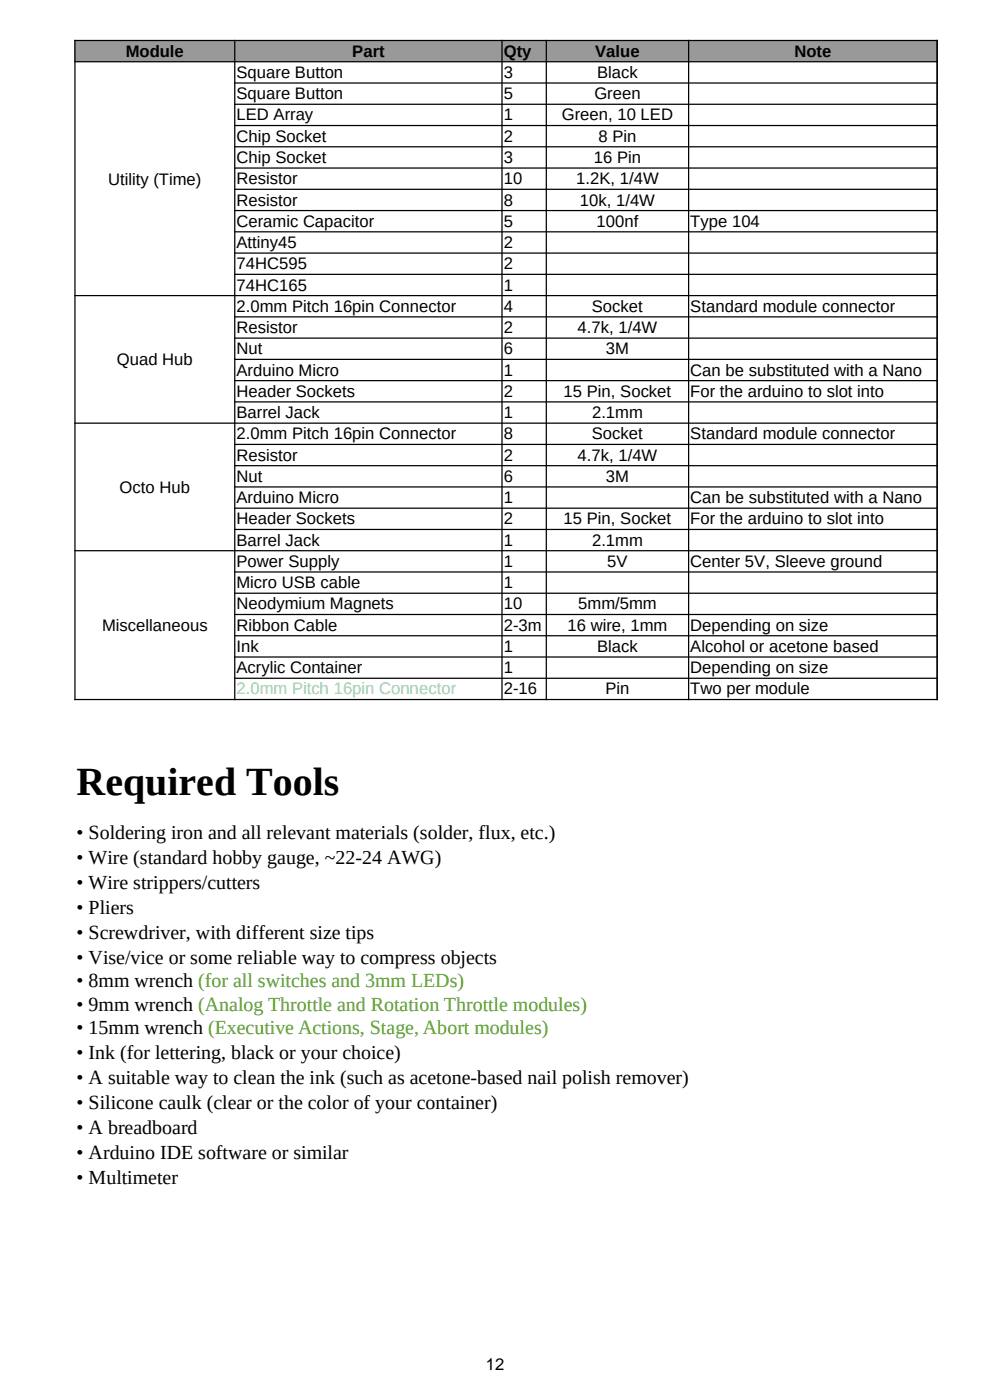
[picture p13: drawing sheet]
<svg xmlns="http://www.w3.org/2000/svg" width="210mm" height="297mm" viewBox="0 0 210 297" stroke-linecap="round" stroke-linejoin="round" font-family="sans-serif">
<defs><g id="words">
<text font-size="8.5" x="16.3" y="168.6">Required Tools</text>
<g font-size="4.2">
<text x="16.3" y="178">• Soldering iron and all relevant materials (solder, flux, etc.)</text>
<text x="16.3" y="183.2">• Wire (standard hobby gauge, ~22-24 AWG)</text>
<text x="16.3" y="188.5">• Wire strippers/cutters</text>
<text x="16.3" y="193.8">• Pliers</text>
<text x="16.3" y="199.1">• Screwdriver, with different size tips</text>
<text x="16.3" y="204.4">• Vise/vice or some reliable way to compress objects</text>
<text x="16.3" y="209.4">• 8mm wrench (for all switches and 3mm LEDs)</text>
<text x="16.3" y="214.4">• 9mm wrench (Analog Throttle and Rotation Throttle modules)</text>
<text x="16.3" y="219.4">• 15mm wrench (Executive Actions, Stage, Abort modules)</text>
<text x="16.3" y="224.7">• Ink (for lettering, black or your choice)</text>
<text x="16.3" y="230">• A suitable way to clean the ink (such as acetone-based nail polish remover)</text>
<text x="16.3" y="235.3">• Silicone caulk (clear or the color of your container)</text>
<text x="16.3" y="240.5">• A breadboard</text>
<text x="16.3" y="245.8">• Arduino IDE software or similar</text>
<text x="16.3" y="251.1">• Multimeter</text>
</g>
<g font-size="3.5">
<text x="26.7" y="12">Module</text>
<text x="50.2" y="16.6">Square Button</text>
<text x="74.7" y="12">Part</text>
<text x="106.9" y="12">Qty</text>
<text x="106.9" y="16.6">3</text>
<text x="126.3" y="12">Value</text>
<text x="126.7" y="16.6">Black</text>
<text x="168.5" y="12">Note</text>
<text x="50.2" y="21">Square Button</text>
<text x="106.9" y="21">5</text>
<text x="126.1" y="21">Green</text>
<text x="50.2" y="25.5">LED Array</text>
<text x="106.9" y="25.5">1</text>
<text x="119.2" y="25.5">Green, 10 LED</text>
<text x="50.2" y="30.1">Chip Socket</text>
<text x="50.2" y="34.6">Chip Socket</text>
<text x="106.9" y="30.1">2</text>
<text x="106.9" y="34.6">3</text>
<text x="126" y="34.6">16 Pin</text>
<text x="127" y="30.1">8 Pin</text>
<text x="23" y="39.2">Utility (Time)</text>
<text x="50.2" y="39.1">Resistor</text>
<text x="106.9" y="39.1">10</text>
<text x="122.2" y="39.1">1.2K, 1/4W</text>
<text x="50.2" y="43.6">Resistor</text>
<text x="106.9" y="43.6">8</text>
<text x="123" y="43.6">10k, 1/4W</text>
<text x="50.2" y="48.1">Ceramic Capacitor</text>
<text x="50.2" y="52.6">Attiny45</text>
<text x="106.9" y="48.1">5</text>
<text x="106.9" y="52.6">2</text>
<text x="126.5" y="48.1">100nf</text>
<text x="146.4" y="48.1">Type 104</text>
<text x="50.2" y="57.1">74HC595</text>
<text x="106.9" y="57.1">2</text>
<text x="50.2" y="61.6">74HC165</text>
<text x="106.9" y="61.6">1</text>
<text x="50.2" y="66.2">2.0mm Pitch 16pin Connector</text>
<text x="50.2" y="70.7">Resistor</text>
<text x="106.9" y="66.2">4</text>
<text x="106.9" y="70.7">2</text>
<text x="122.5" y="70.7">4.7k, 1/4W</text>
<text x="125.6" y="66.2">Socket</text>
<text x="146.4" y="66.2">Standard module connector</text>
<text x="24.8" y="77.5">Quad Hub</text>
<text x="50.2" y="75.2">Nut</text>
<text x="106.9" y="75.2">6</text>
<text x="128.6" y="75.2">3M</text>
<text x="50.2" y="79.7">Arduino Micro</text>
<text x="106.9" y="79.7">1</text>
<text x="146.4" y="79.7">Can be substituted with a Nano</text>
<text x="50.2" y="84.2">Header Sockets</text>
<text x="50.2" y="88.7">Barrel Jack</text>
<text x="106.9" y="84.2">2</text>
<text x="106.9" y="88.7">1</text>
<text x="119.6" y="84.2">15 Pin, Socket</text>
<text x="125.6" y="88.7">2.1mm</text>
<text x="146.4" y="84.2">For the arduino to slot into</text>
<text x="50.2" y="93.2">2.0mm Pitch 16pin Connector</text>
<text x="106.9" y="93.2">8</text>
<text x="125.6" y="93.2">Socket</text>
<text x="146.4" y="93.2">Standard module connector</text>
<text x="50.2" y="97.7">Resistor</text>
<text x="106.9" y="97.7">2</text>
<text x="122.5" y="97.7">4.7k, 1/4W</text>
<text x="25.4" y="104.5">Octo Hub</text>
<text x="50.2" y="102.2">Nut</text>
<text x="50.2" y="106.7">Arduino Micro</text>
<text x="106.9" y="102.2">6</text>
<text x="106.9" y="106.7">1</text>
<text x="128.6" y="102.2">3M</text>
<text x="146.4" y="106.7">Can be substituted with a Nano</text>
<text x="50.2" y="111.2">Header Sockets</text>
<text x="106.9" y="111.2">2</text>
<text x="119.6" y="111.2">15 Pin, Socket</text>
<text x="146.4" y="111.2">For the arduino to slot into</text>
<text x="50.2" y="115.8">Barrel Jack</text>
<text x="106.9" y="115.8">1</text>
<text x="125.6" y="115.8">2.1mm</text>
<text x="50.2" y="120.3">Power Supply</text>
<text x="50.2" y="124.8">Micro USB cable</text>
<text x="106.9" y="120.3">1</text>
<text x="106.9" y="124.8">1</text>
<text x="128.8" y="120.3">5V</text>
<text x="146.4" y="120.3">Center 5V, Sleeve ground</text>
<text x="50.2" y="129.3">Neodymium Magnets</text>
<text x="106.9" y="129.3">10</text>
<text x="122.7" y="129.3">5mm/5mm</text>
<text x="21.7" y="133.8">Miscellaneous</text>
<text x="50.2" y="133.8">Ribbon Cable</text>
<text x="106.9" y="133.8">2-3m</text>
<text x="120.4" y="133.8">16 wire, 1mm</text>
<text x="146.4" y="133.8">Depending on size</text>
<text x="50.2" y="138.3">Ink</text>
<text x="50.2" y="142.8">Acrylic Container</text>
<text x="106.9" y="138.3">1</text>
<text x="106.9" y="142.8">1</text>
<text x="126.7" y="138.3">Black</text>
<text x="146.4" y="138.3">Alcohol or acetone based</text>
<text x="146.4" y="142.8">Depending on size</text>
<text x="106.9" y="147.3">2-16</text>
<text x="128.4" y="147.3">Pin</text>
<text x="146.4" y="147.3">Two per module</text>
<text x="103" y="290.6">12</text>
</g>
<text font-size="3.5" fill="#6acad8" x="50.2" y="147.3">2.0mm Pitch 16pin Connector</text>
</g></defs>
<path d="M15.9 8.6h182.9v4.5h-182.9z" fill-rule="evenodd" fill="#999"/>
<g fill="none" stroke="#000" stroke-width=".26">
<path d="M15.8 8.6h183.1M15.8 13.1h183.1M15.9 8.5v140M49.7 17.6h149.2M49.8 8.5v140M106.5 8.5v140M115.9 8.5v140M146.1 8.5v140M198.8 8.5v140M49.7 22.1h149.2M49.7 26.6h149.2M49.7 31.1h149.2"/>
<path d="M49.7 35.7h149.2M49.7 40.2h149.2M49.7 44.7h149.2M49.7 49.2h149.2M49.7 53.7h149.2M49.7 58.2h149.2M15.8 62.7h183.1M49.7 67.2h149.2M49.7 71.7h149.2M49.7 76.2h149.2M15.8 89.8h183.1M49.7 80.8h149.2"/>
<path d="M49.7 85.3h149.2M49.7 94.3h149.2M49.7 98.8h149.2M15.8 116.8h183.1M49.7 103.3h149.2M49.7 107.8h149.2M49.7 112.3h149.2M49.7 121.3h149.2M49.7 125.9h149.2M49.7 130.4h149.2M49.7 134.9h149.2M49.7 139.4h149.2"/>
<path d="M15.8 148.4h183.1M49.7 143.9h149.2"/>
</g>
<use href="#words"/>
</svg>
